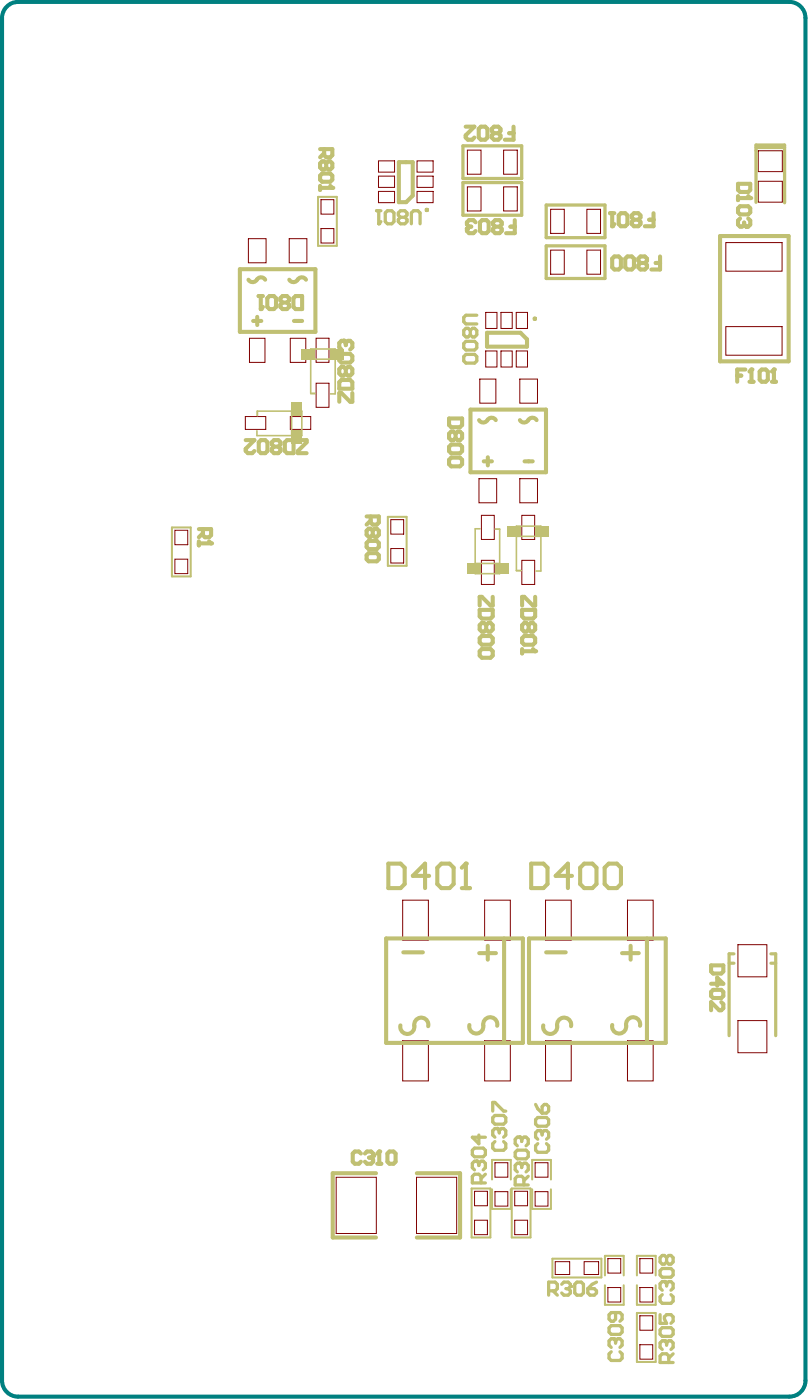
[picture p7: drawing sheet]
<svg xmlns="http://www.w3.org/2000/svg" width="168mm" height="290mm" viewBox="0 0 168 290" stroke-linecap="round" stroke-linejoin="round" font-family="sans-serif">
<g fill="none" stroke="#800000" stroke-width=".21">
<path d="M78.4 39.7h3.3v2.3h-3.3zM78.4 36.5h3.3v2.4h-3.3zM78.4 33.4h3.3v2.3h-3.3zM86.4 39.7h3.3v2.3h-3.3zM86.4 33.4h3.3v2.3h-3.3zM86.4 36.5h3.3v2.4h-3.3zM96.8 38.8h2.8v4.9h-2.8zM96.8 31.1h2.8v5h-2.8zM104.3 38.8h2.8v4.9h-2.8zM104.3 31.1h2.8v5h-2.8zM157.1 37.6h5v4.3h-5zM157.1 31.3h5v4.3h-5z"/>
<path d="M51.5 49.5h3.6v5h-3.6zM59.9 49.5h3.7v5h-3.7zM66.5 47.4h2.7v3h-2.7zM66.5 41.4h2.7v3h-2.7zM114.1 51.9h2.8v5h-2.8zM114.1 43.4h2.8v5h-2.8zM121.6 51.9h2.8v5h-2.8zM121.6 43.4h2.8v5h-2.8zM150.3 50.3h11.7v5.9h-11.7zM51.7 70.2h3.2v5h-3.2zM60.1 70.2h3.2v5h-3.2zM65.5 70.1h2.6v5h-2.6z"/>
<path d="M65.5 79.5h2.6v5h-2.6zM99.4 78.6h3.3v5h-3.3zM100.6 72.8h2.3v3.3h-2.3zM100.6 64.8h2.3v3.3h-2.3zM103.8 72.8h2.3v3.3h-2.3zM103.8 64.8h2.3v3.3h-2.3zM106.9 64.8h2.4v3.3h-2.4zM106.9 72.8h2.4v3.3h-2.4zM107.7 78.6h3.6v5h-3.6zM150.3 67.7h11.7v6h-11.7zM50.8 86.4h4.2v2.7h-4.2zM60.1 86.4h4.3v2.7h-4.3z"/>
<path d="M99.2 99.3h3.7v5h-3.7zM107.7 99.3h3.6v5h-3.6zM36.2 116h2.7v3h-2.7zM36.2 110h2.7v3h-2.7zM80.9 107.8h2.7v3h-2.7zM80.9 113.8h2.7v3h-2.7zM99.7 116.2h2.7v5h-2.7zM99.7 106.9h2.7v5h-2.7zM108.1 106.9h2.6v5h-2.6zM108.1 116.2h2.6v5h-2.6zM83.4 186.7h5.3v8.3h-5.3zM100.4 186.7h5.3v8.3h-5.3z"/>
<path d="M113 186.7h5.3v8.3h-5.3zM130 186.7h5.3v8.3h-5.3zM152.9 195.9h5.9v6.7h-5.9zM83.4 215.8h5.3v8.4h-5.3zM100.4 215.8h5.3v8.4h-5.3zM113 215.8h5.3v8.4h-5.3zM130 215.8h5.3v8.4h-5.3zM152.9 211.7h5.9v6.6h-5.9zM69.6 244.1h8.3v11.7h-8.3zM86.3 244.1h8.3v11.7h-8.3zM98.3 253.1h2.7v3h-2.7zM98.3 247.1h2.7v3h-2.7z"/>
<path d="M102.5 247.1h2.7v3h-2.7zM102.5 241.1h2.7v3h-2.7zM106.6 253.1h2.7v3h-2.7zM106.6 247.1h2.7v3h-2.7zM110.8 241.1h2.7v3h-2.7zM110.8 247.1h2.7v3h-2.7zM115 261.6h3v2.7h-3zM121 261.6h3v2.7h-3zM125.9 267h2.7v3h-2.7zM125.9 261h2.7v3h-2.7zM132.5 278.9h2.7v3h-2.7zM132.5 272.9h2.7v3h-2.7z"/>
<path d="M132.5 267h2.7v3h-2.7zM132.5 261h2.7v3h-2.7z"/>
</g>
<path d="M95.9 30.2h12.2v6.8h-12.2zM95.9 37.9h12.2v6.7h-12.2zM156.6 30.6h5.9M113.1 42.5h12.2v6.8h-12.2zM113.1 51h12.2v6.8h-12.2zM156.6 42v-11.9h5.9v12" fill="none" stroke="#c0c073" stroke-width=".68"/>
<path d="M151 199.8h1M152 197.8h-1v17M159.7 197.8h1v17M159.7 199.8h1" fill="none" stroke="#c0c073" stroke-width=".67"/>
<g fill="none" stroke="#c0c073" stroke-width=".85">
<path d="M82.6 33.6h2.9v7l-1.4 1.3h-1.5zM49.7 55.8h15.6v13h-15.6zM149.1 49h14.3v25.9h-14.3zM52.4 66.6h1.7M53.3 65.7v1.7M60.9 66.6h1.7M100.9 69h6.9l1.4 1.4v1.5h-8.3zM97.5 84.9h15.6v13h-15.6zM100.2 95.7h1.7M101 94.8v1.7M108.7 95.7h1.6M80 194.6h28.3v21.7h-28.3z"/>
<path d="M83.5 197.5h4.1M99.3 197.7h3.4M101 196.1v2.9M104.4 194.6v21.6M109.6 194.6h28.3v21.7h-28.3zM113.1 197.5h4.1M128.8 197.7h3.5M130.6 196.1v2.9M134 194.6v21.6M77.9 243.3h-9v13.3h9M86.3 243.3h9v13.3h-9"/>
</g>
<path d="M64.4 74.5h5M53.3 86.2v-.9h9.2v5h-9.3v-1M60.4 85.3v5M65.3 81.6h-.9v-9.2h5v9.3h-1M98.4 116.9h5.1M99.4 109.7h-1v9.3h5.1v-9.3h-.9M107 111.2h5M107.9 118.3h-.9v-9.2h5v9.3h-1" fill="none" stroke="#c0c073" stroke-width=".33"/>
<g fill="none" stroke="#c0c073" stroke-width=".42">
<path d="M65.9 40.8h3.9v10.2h-3.9zM35.6 109.4h3.9v10.1h-3.9zM80.3 107.2h3.9v10.1h-3.9zM97.7 246.5h3.9v10.1h-3.9zM101.9 244.6v-4h3.9v4M101.9 246.6v4.1h3.9v-4.1M106 246.5h3.9v10.1h-3.9zM110.2 244.6v-4h3.9v4M110.2 246.6v4.1h3.9v-4.1M114.4 261h10.2v3.9h-10.2zM125.3 264.5v-4.1h3.9v4.1M125.3 266.5v4.1h3.9v-4.1"/>
<path d="M131.9 264.5v-4.1h3.9v4.1M131.9 266.5v4.1h3.9v-4.1M131.9 272.3h3.9v10.1h-3.9z"/>
</g>
<g fill="#c0c073">
<path d="M102.6 116.7h2.8v2.3h-2.8z" fill-rule="evenodd"/>
<path d="M60.3 89.2h2.2v2.8h-2.2z" fill-rule="evenodd"/>
<path d="M60.3 83.4h2.2v2.8h-2.2z" fill-rule="evenodd"/>
<path d="M68.3 72.4h2.8v2.2h-2.8z" fill-rule="evenodd"/>
<path d="M62.5 72.4h2.8v2.2h-2.8z" fill-rule="evenodd"/>
<path d="M96.7 116.7h2.8v2.3h-2.8z" fill-rule="evenodd"/>
<path d="M105.1 109.1h2.8v2.2h-2.8z" fill-rule="evenodd"/>
<path d="M110.9 109.1h2.8v2.2h-2.8z" fill-rule="evenodd"/>
</g>
<path d="M41.2 109.7h2.5v1.3l-.4 .4h-.8l-.5-.4v-1.3M41.2 112.3v.8M41.2 112.7h2.5M42 110.6l-.8 .8" fill="none" stroke="#c0c073" stroke-width=".85"/>
<circle cx="43.7" cy="112.7" r=".42" fill="#c0c073"/>
<path d="M43.3 112.3l.4 .4" fill="none" stroke="#c0c073" stroke-width=".85"/>
<path d="M107.6 241.2h-.4l-.5 .5v.9l.5 .4M108.5 245.7v-1.3l-.4-.5h-.9l-.5 .5v1.3h2.7M109.4 243.9l-.9 .9" fill="none" stroke="#c0c073" stroke-width=".68"/>
<circle cx="107.6" cy="241.2" r=".34" fill="#c0c073"/>
<path d="M107.2 238.5h1.8l.4 .5v.9l-.4 .4h-1.8l-.5-.4v-.9zM107.6 235.8h-.4l-.5 .5v.9l.5 .4M107.6 241.2l.5 .5M108.1 241.7v.4M108.1 241.7l.4-.5h.5l.4 .5v.9l-.4 .4" fill="none" stroke="#c0c073" stroke-width=".68"/>
<circle cx="107.6" cy="235.8" r=".34" fill="#c0c073"/>
<path d="M107.6 235.8l.5 .5M108.1 236.3v.4M108.1 236.3l.4-.5h.5l.4 .5v.9l-.4 .4" fill="none" stroke="#c0c073" stroke-width=".68"/>
<path d="M108.1 126.5h2.8v1.3l-.5 .5h-1.8l-.5-.5zM108.1 134.6v.9M108.1 135.1h2.8M108.6 131.9h1.8l.5 .4v1l-.5 .4h-1.8l-.5-.4v-1zM109.5 129.6l.4-.4h.5l.5 .4v.9l-.5 .5h-.5l-.4-.5M109.5 129.6l-.5-.4h-.4l-.5 .4v.9l.5 .5h.4l.5-.5M109.5 129.6v.9M110.9 123.8v1.8h-.5l-1.8-1.8h-.5v1.8" fill="none" stroke="#c0c073" stroke-width=".85"/>
<circle cx="110.9" cy="135.1" r=".42" fill="#c0c073"/>
<path d="M110.4 134.6l.5 .5" fill="none" stroke="#c0c073" stroke-width=".85"/>
<path d="M102.5 236.7l-.4 .5v.9l.4 .4h1.8l.5-.4v-.9l-.5-.5M103 234h-.5l-.4 .5v.9l.4 .4" fill="none" stroke="#c0c073" stroke-width=".68"/>
<circle cx="103" cy="234" r=".34" fill="#c0c073"/>
<path d="M102.1 230.4v-1.8h.4l1.8 1.8h.5M102.5 231.3h1.8l.5 .5v.9l-.5 .4h-1.8l-.4-.4v-.9zM103 234l.4 .5M103.4 234.5v.4M103.4 234.5l.5-.5h.4l.5 .5v.9l-.5 .4" fill="none" stroke="#c0c073" stroke-width=".68"/>
<path d="M66.3 30.9h2.5v1.3l-.4 .4h-.8l-.5-.4v-1.3M66.3 38.5v.9M66.3 39h2.5M66.7 36h1.7l.4 .4v.9l-.4 .4h-1.7l-.4-.4v-.9zM67.1 31.8l-.8 .8M67.6 33.9l.4-.4h.4l.4 .4v.8l-.4 .5h-.4l-.4-.5M67.6 33.9l-.5-.4h-.4l-.4 .4v.8l.4 .5h.4l.5-.5M67.6 33.9v.8" fill="none" stroke="#c0c073" stroke-width=".85"/>
<circle cx="68.8" cy="39" r=".42" fill="#c0c073"/>
<path d="M68.4 38.5l.4 .5M152.7 77.9h.8M154.4 76.6h-1.7v2.6M155.2 79.2h.9M155.7 76.6v2.6" fill="none" stroke="#c0c073" stroke-width=".85"/>
<circle cx="155.7" cy="76.6" r=".42" fill="#c0c073"/>
<path d="M155.7 76.6l-.5 .5M157.8 76.6h.8l.4 .5v1.6l-.4 .5h-.8l-.5-.5v-1.6zM159.9 79.2h.8M160.3 76.6v2.6" fill="none" stroke="#c0c073" stroke-width=".85"/>
<circle cx="160.3" cy="76.6" r=".42" fill="#c0c073"/>
<path d="M160.3 76.6l-.4 .5M74.8 239.2l-.5-.4h-.8l-.4 .4v1.7l.4 .4h.8l.5-.4M75.6 239.2l.4-.4h.9l.4 .4v.4" fill="none" stroke="#c0c073" stroke-width=".85"/>
<circle cx="77.3" cy="239.6" r=".42" fill="#c0c073"/>
<path d="M77.3 239.6l-.4 .5M78.6 238.8v2.5M76.4 240.1h.5M76.9 240.1l.4 .4v.4l-.4 .4h-.9l-.4-.4M78.1 241.3h.9" fill="none" stroke="#c0c073" stroke-width=".85"/>
<circle cx="78.6" cy="238.8" r=".42" fill="#c0c073"/>
<path d="M152.9 38.1h2.5v1.3l-.4 .4h-1.7l-.4-.4zM152.9 40.7v.8M152.9 41.1h2.5M147.3 200.2h2.5v1.3l-.4 .4h-1.7l-.4-.4zM147.3 204h2.5l-1.2-1.3v1.7M147.7 205.3h1.7l.4 .4v.9l-.4 .4h-1.7l-.4-.4v-.9zM149.4 207.8l.4 .4v.9l-.4 .4h-.4l-1.7-1.7v1.7M78.6 238.8l-.5 .4M80.7 238.8h.8l.4 .4v1.7l-.4 .4h-.8l-.5-.4v-1.7z" fill="none" stroke="#c0c073" stroke-width=".85"/>
<circle cx="155.4" cy="41.1" r=".42" fill="#c0c073"/>
<path d="M153.3 42.8h1.7l.4 .4v.8l-.4 .5h-1.7l-.4-.5v-.8zM155 40.7l.4 .4M155 45.3l.4 .4v.9l-.4 .4h-.4" fill="none" stroke="#c0c073" stroke-width=".85"/>
<circle cx="154.6" cy="47" r=".42" fill="#c0c073"/>
<path d="M153.3 45.3l-.4 .4v.9l.4 .4h.4l.4-.4M154.1 46.6l.5 .4M154.1 46.2v.4" fill="none" stroke="#c0c073" stroke-width=".85"/>
<path d="M137.2 268.5l-.5 .4v.9l.5 .5h1.8l.4-.5v-.9l-.4-.4M137.6 265.8h-.4l-.5 .4v.9l.5 .5" fill="none" stroke="#c0c073" stroke-width=".68"/>
<circle cx="137.6" cy="265.8" r=".34" fill="#c0c073"/>
<path d="M137.2 263.1h1.8l.4 .4v.9l-.4 .5h-1.8l-.5-.5v-.9zM137.6 265.8l.5 .4M138.1 260.8v.9M138.1 266.2v.5M138.1 266.2l.4-.4h.5l.4 .4v.9l-.4 .5M138.1 260.8l.4-.4h.5l.4 .4v.9l-.4 .5h-.5l-.4-.5M138.1 260.8l-.5-.4h-.4l-.5 .4v.9l.5 .5h.4l.5-.5" fill="none" stroke="#c0c073" stroke-width=".68"/>
<path d="M126.4 44.2h.9M126.8 44.2v2.7M128.6 44.2h.9l.5 .5v1.8l-.5 .4h-.9l-.4-.4v-1.8zM131.3 45.6l-.4 .4v.5l.4 .4h.9l.5-.4v-.5l-.5-.4M131.3 45.6h.9M131.3 45.6l-.4-.5v-.4l.4-.5h.9l.5 .5v.4l-.5 .5M134.5 45.6h.9M135.4 44.2v2.7h-1.8" fill="none" stroke="#c0c073" stroke-width=".85"/>
<circle cx="126.8" cy="46.9" r=".42" fill="#c0c073"/>
<path d="M127.3 46.5l-.5 .4M127.3 53.2h.9l.4 .4v1.8l-.4 .5h-.9l-.5-.5v-1.8zM130 53.2h.9l.4 .4v1.8l-.4 .5h-.9l-.5-.5v-1.8zM132.7 54.5l-.5 .5v.4l.5 .5h.9l.4-.5v-.4l-.4-.5M132.7 54.5h.9M132.7 54.5l-.5-.4v-.5l.5-.4h.9l.4 .4v.5l-.4 .4M135.8 54.5h.9M136.7 53.2v2.7h-1.8" fill="none" stroke="#c0c073" stroke-width=".85"/>
<path d="M111.4 237.2l-.5 .4v.9l.5 .5h1.8l.4-.5v-.9l-.4-.4M111.8 234.5h-.4l-.5 .4v.9l.5 .5" fill="none" stroke="#c0c073" stroke-width=".68"/>
<circle cx="111.8" cy="234.5" r=".34" fill="#c0c073"/>
<path d="M110.9 229l.5 .9 .9 .9M111.4 231.8h1.8l.4 .4v.9l-.4 .5h-1.8l-.5-.5v-.9zM111.8 234.5l.5 .4M112.3 234.9v.5M112.3 234.9l.4-.4h.5l.4 .4v.9l-.4 .5M112.7 229h.5l.4 .5v.9l-.4 .4h-.9v-1.3zM98.7 240.8h-.4l-.5 .5v.9l.5 .4M99.6 245.3v-1.3l-.4-.5h-.9l-.5 .5v1.3h2.7M100.5 243.5l-.9 .9" fill="none" stroke="#c0c073" stroke-width=".68"/>
<circle cx="98.7" cy="240.8" r=".34" fill="#c0c073"/>
<path d="M96.5 70.8h1.8l.5 .4v.9l-.5 .5h-1.8l-.4-.5v-.9zM96.5 73.5h1.8l.5 .4v.9l-.5 .5h-1.8l-.4-.5v-.9zM97.4 68.5l-.4-.4h-.5l-.4 .4v.9l.4 .5h.5l.4-.5M97.4 68.5l.5-.4h.4l.5 .4v.9l-.5 .5h-.4l-.5-.5M97.4 68.5v.9M98.8 65.4h-2.3l-.4 .4v.9l.4 .5h2.3M98.3 238.1h1.8l.4 .4v1l-.4 .4h-1.8l-.5-.4v-1zM99.2 235.4v1.8l-1.4-1.4h2.7M98.7 240.8l.5 .5M99.2 241.3v.4M99.2 241.3l.4-.5h.5l.4 .5v.9l-.4 .4" fill="none" stroke="#c0c073" stroke-width=".68"/>
<g fill="none" stroke="#c0c073" stroke-width=".85">
<path d="M96.7 47.5v.4l.5 .5h.9l.4-.5M99.9 45.7h.9l.4 .4v1.8l-.4 .5h-.9l-.5-.5v-1.8zM102.6 47l-.5 .5v.4l.5 .5h.9l.4-.5v-.4l-.4-.5M102.6 47h.9M102.6 47l-.5-.4v-.5l.5-.4h.9l.4 .4v.5l-.4 .4M105.7 47h.9M106.6 45.7v2.7h-1.8M99.4 126.5h2.7v1.3l-.5 .5h-1.8l-.4-.5zM99.8 131.9h1.8l.5 .4v1l-.5 .4h-1.8l-.4-.4v-1zM99.8 134.6h1.8l.5 .5v.9l-.5 .4h-1.8l-.4-.4v-.9zM100.7 129.6l.5-.4h.4l.5 .4v.9l-.5 .5h-.4l-.5-.5M100.7 129.6l-.4-.4h-.5l-.4 .4v.9l.4 .5h.5l.4-.5"/>
<path d="M100.7 129.6v.9M102.1 123.8v1.8h-.5l-1.8-1.8h-.4v1.8"/>
</g>
<circle cx="96.7" cy="47.5" r=".42" fill="#c0c073"/>
<g fill="none" stroke="#c0c073" stroke-width=".85">
<path d="M96.5 26.3h1.8l-1.8 1.8v.4l.4 .5h.9l.5-.5M99.6 26.3h.9l.5 .4v1.8l-.5 .5h-.9l-.4-.5v-1.8zM102.3 27.6l-.4 .5v.4l.4 .5h.9l.5-.5v-.4l-.5-.5M102.3 27.6h.9M102.3 27.6l-.4-.4v-.5l.4-.4h.9l.5 .4v.5l-.5 .4M105.5 27.6h.9M106.4 26.3v2.7h-1.8M97.2 47l-.5 .5M97.2 47h.4M98.5 46.1l-.4-.4h-.9l-.5 .4v.5l.5 .4M70.7 73.4h1.8l.5 .4v.9l-.5 .5h-1.8l-.4-.5v-.9zM70.7 78.8h1.8l.5 .5v1.3h-2.7v-1.3z"/>
<path d="M71.2 70.7h-.5l-.4 .4v.9l.4 .5M71.6 76.5l-.4-.4h-.5l-.4 .4v1l.4 .4h.5l.4-.4M71.6 76.5l.5-.4h.4l.5 .4v1l-.5 .4h-.4l-.5-.4M71.6 76.5v1M73 81.5v1.8h-.5l-1.8-1.8h-.4v1.8M75.9 107.1h2.6v1.3l-.5 .4h-.8l-.4-.4v-1.3M76.4 112.2h1.6l.5 .4v.8l-.5 .5h-1.6l-.5-.5v-.8zM76.4 114.7h1.6l.5 .4v.9l-.5 .4h-1.6l-.5-.4v-.9zM76.8 107.9l-.9 .9M77.2 110.1l.4-.5h.4l.5 .5v.8l-.5 .4h-.4l-.4-.4M77.2 110.1l-.4-.5h-.4l-.5 .5v.8l.5 .4h.4l.4-.4M77.2 110.1v.8"/>
</g>
<circle cx="71.2" cy="70.7" r=".42" fill="#c0c073"/>
<path d="M71.2 70.7l.4 .4M71.6 71.1v.5M71.6 71.1l.5-.4h.4l.5 .4v.9l-.5 .5" fill="none" stroke="#c0c073" stroke-width=".85"/>
<path d="M78 43.7h.9M78.4 43.7v2.7M80.3 43.7h.9l.4 .5v1.8l-.4 .4h-.9l-.5-.4v-1.8zM83 45.1l-.5-.5v-.4l.5-.5h.9l.4 .5v.4l-.4 .5M83 45.1l-.5 .4v.5l.5 .4h.9l.4-.4v-.5l-.4-.4M83 45.1h.9M85.2 46.4v-2.2l.5-.5h.9l.4 .5v2.2" fill="none" stroke="#c0c073" stroke-width=".68"/>
<circle cx="78.4" cy="46.4" r=".34" fill="#c0c073"/>
<path d="M78.9 46l-.5 .4M127.1 277.6h-.5l-.4 .5v.9l.4 .4M126.6 280.3l-.4 .5v.9l.4 .4h1.8l.5-.4v-.9l-.5-.5" fill="none" stroke="#c0c073" stroke-width=".68"/>
<circle cx="127.1" cy="277.6" r=".34" fill="#c0c073"/>
<path d="M126.6 274.9h1.8l.5 .5v.9l-.5 .4h-1.8l-.4-.4v-.9zM127.1 277.6l.4 .5M127.5 272.2v1.4l-.4 .4h-.5l-.4-.4v-.9l.4-.5h1.8l.5 .5v.9l-.5 .4M127.5 278.1v.4M127.5 278.1l.5-.5h.4l.5 .5v.9l-.5 .4M137.6 278h-.4l-.5 .5v.9l.5 .5M138.5 282.6v-1.4l-.4-.4h-.9l-.5 .4v1.4h2.7M139.4 280.8l-.9 .9" fill="none" stroke="#c0c073" stroke-width=".68"/>
<circle cx="137.6" cy="278" r=".34" fill="#c0c073"/>
<path d="M113.6 267.7h1.4l.4-.5v-.9l-.4-.4h-1.4v2.7M114.5 267.7l.9 .9M116.3 266.3l.5-.4h.9l.4 .4v.5M136.7 272.6v1.8h1.4l-.5-.9v-.4l.5-.5h.9l.4 .5v.9l-.4 .4M137.2 275.3h1.8l.4 .5v.9l-.4 .4h-1.8l-.5-.4v-.9zM137.6 278l.5 .5M138.1 278.5v.5M138.1 278.5l.4-.5h.5l.4 .5v.9l-.4 .5" fill="none" stroke="#c0c073" stroke-width=".68"/>
<path d="M93 86.8h2.7v1.3l-.4 .5h-1.8l-.5-.5zM93.5 92.2h1.8l.4 .5v.9l-.4 .4h-1.8l-.5-.4v-.9zM93.5 94.9h1.8l.4 .5v.9l-.4 .4h-1.8l-.5-.4v-.9zM94.4 89.9l-.5-.4h-.4l-.5 .4v.9l.5 .5h.4l.5-.5M94.4 89.9l.4-.4h.5l.4 .4v.9l-.4 .5h-.5l-.4-.5M94.4 89.9v.9" fill="none" stroke="#c0c073" stroke-width=".85"/>
<circle cx="118.1" cy="266.8" r=".34" fill="#c0c073"/>
<path d="M117.2 267.2h.5M117.7 267.2l.4 .5v.4l-.4 .5h-.9l-.5-.5M118.1 266.8l-.4 .4M119.5 265.9h.9l.5 .4v1.8l-.5 .5h-.9l-.4-.5v-1.8zM121.8 267.2h1.3l.5 .5v.4l-.5 .5h-.9l-.4-.5zM123.6 265.9l-.9 .4-.9 .9" fill="none" stroke="#c0c073" stroke-width=".68"/>
<path d="M53.6 61.4h.9M54 61.4v2.7M55.8 61.4h.9l.5 .4v1.9l-.5 .4h-.9l-.4-.4v-1.9zM58.5 62.7l-.4-.4v-.5l.4-.4h.9l.5 .4v.5l-.5 .4M58.5 62.7l-.4 .5v.5l.4 .4h.9l.5-.4v-.5l-.5-.5M58.5 62.7h.9M61.2 61.4h1.4v2.7h-1.4l-.4-.4v-1.9z" fill="none" stroke="#c0c073" stroke-width=".85"/>
<circle cx="54" cy="64.1" r=".42" fill="#c0c073"/>
<path d="M54.5 63.7l-.5 .4M80.4 179.1h2.6l.8 .8v3.4l-.8 .9h-2.6zM91.4 179.1h1.7l.9 .8v3.4l-.9 .9h-1.7l-.8-.9v-3.4zM96.5 179.1v5.1M110 179.1h2.6l.8 .8v3.4l-.8 .9h-2.6zM121 179.1h1.7l.8 .8v3.4l-.8 .9h-1.7l-.8-.9v-3.4zM126.1 179.1h1.7l.8 .8v3.4l-.8 .9h-1.7l-.9-.9v-3.4zM88.9 181.6h-3.4l2.5-2.5v5.1M95.7 184.2h1.6M118.5 181.6h-3.4l2.5-2.5v5.1" fill="none" stroke="#c0c073" stroke-width=".85"/>
<circle cx="96.5" cy="179.1" r=".42" fill="#c0c073"/>
<g fill="none" stroke="#c0c073" stroke-width=".85">
<path d="M51.5 58l.1 .2a1 1 0 0 0 1.6-.2 1 1 0 0 1 1.7 0M59.9 58l.1 .2a1 1 0 0 0 1.7-.2 1 1 0 0 1 1.7 0M50.9 91.3h1.8l-1.8 1.8v.4l.4 .5h.9l.5-.5M54 91.3h.9l.5 .4v1.8l-.5 .5h-.9l-.4-.5v-1.8zM56.7 92.6l-.4 .5v.4l.4 .5h1l.4-.5v-.4l-.4-.5M56.7 92.6l-.4-.4v-.5l.4-.4h1l.4 .4v.5l-.4 .4M56.7 92.6h1M59.5 91.3h1.3v2.7h-1.3l-.5-.5v-1.8zM61.7 91.3h1.8v.4l-1.8 1.8v.5h1.8M99.2 87.1l.1 .2a1 1 0 0 0 1.7-.2 1 1 0 0 1 1.7 0M107.7 87.1l.1 .2a1 1 0 0 0 1.6-.2 1 1 0 0 1 1.7 0M96.5 179.1l-.8 .8"/>
<path d="M82.9 212.6a1.46 1.46 0 0 0 1.4 1.8 1.46 1.46 0 0 0 1.5-1.7 1.46 1.46 0 0 1 1.5-1.7 1.46 1.46 0 0 1 1.4 1.8M97.2 212.6a1.46 1.46 0 0 0 1.4 1.7 1.46 1.46 0 0 0 1.5-1.7 1.46 1.46 0 0 1 1.5-1.6 1.46 1.46 0 0 1 1.4 1.7M112.5 212.6a1.46 1.46 0 0 0 1.4 1.8 1.46 1.46 0 0 0 1.5-1.7 1.46 1.46 0 0 1 1.5-1.7 1.46 1.46 0 0 1 1.4 1.8M126.8 212.6a1.46 1.46 0 0 0 1.4 1.7 1.46 1.46 0 0 0 1.5-1.7 1.46 1.46 0 0 1 1.5-1.6 1.46 1.46 0 0 1 1.4 1.7"/>
<circle cx="88.4" cy="43.5" r=".04"/>
<circle cx="110.8" cy="66.1" r=".04"/>
</g>
<path d="M1.4 1.4a3.3 3.3 0 0 1 2.4-1h159.7a3.3 3.3 0 0 1 3.3 3.3v282.6a3.3 3.3 0 0 1-3.3 3.3h-159.7a3.3 3.3 0 0 1-3.4-3.3v-282.6a3.3 3.3 0 0 1 1-2.3z" fill="none" stroke="#008080" stroke-width=".85"/>
</svg>
